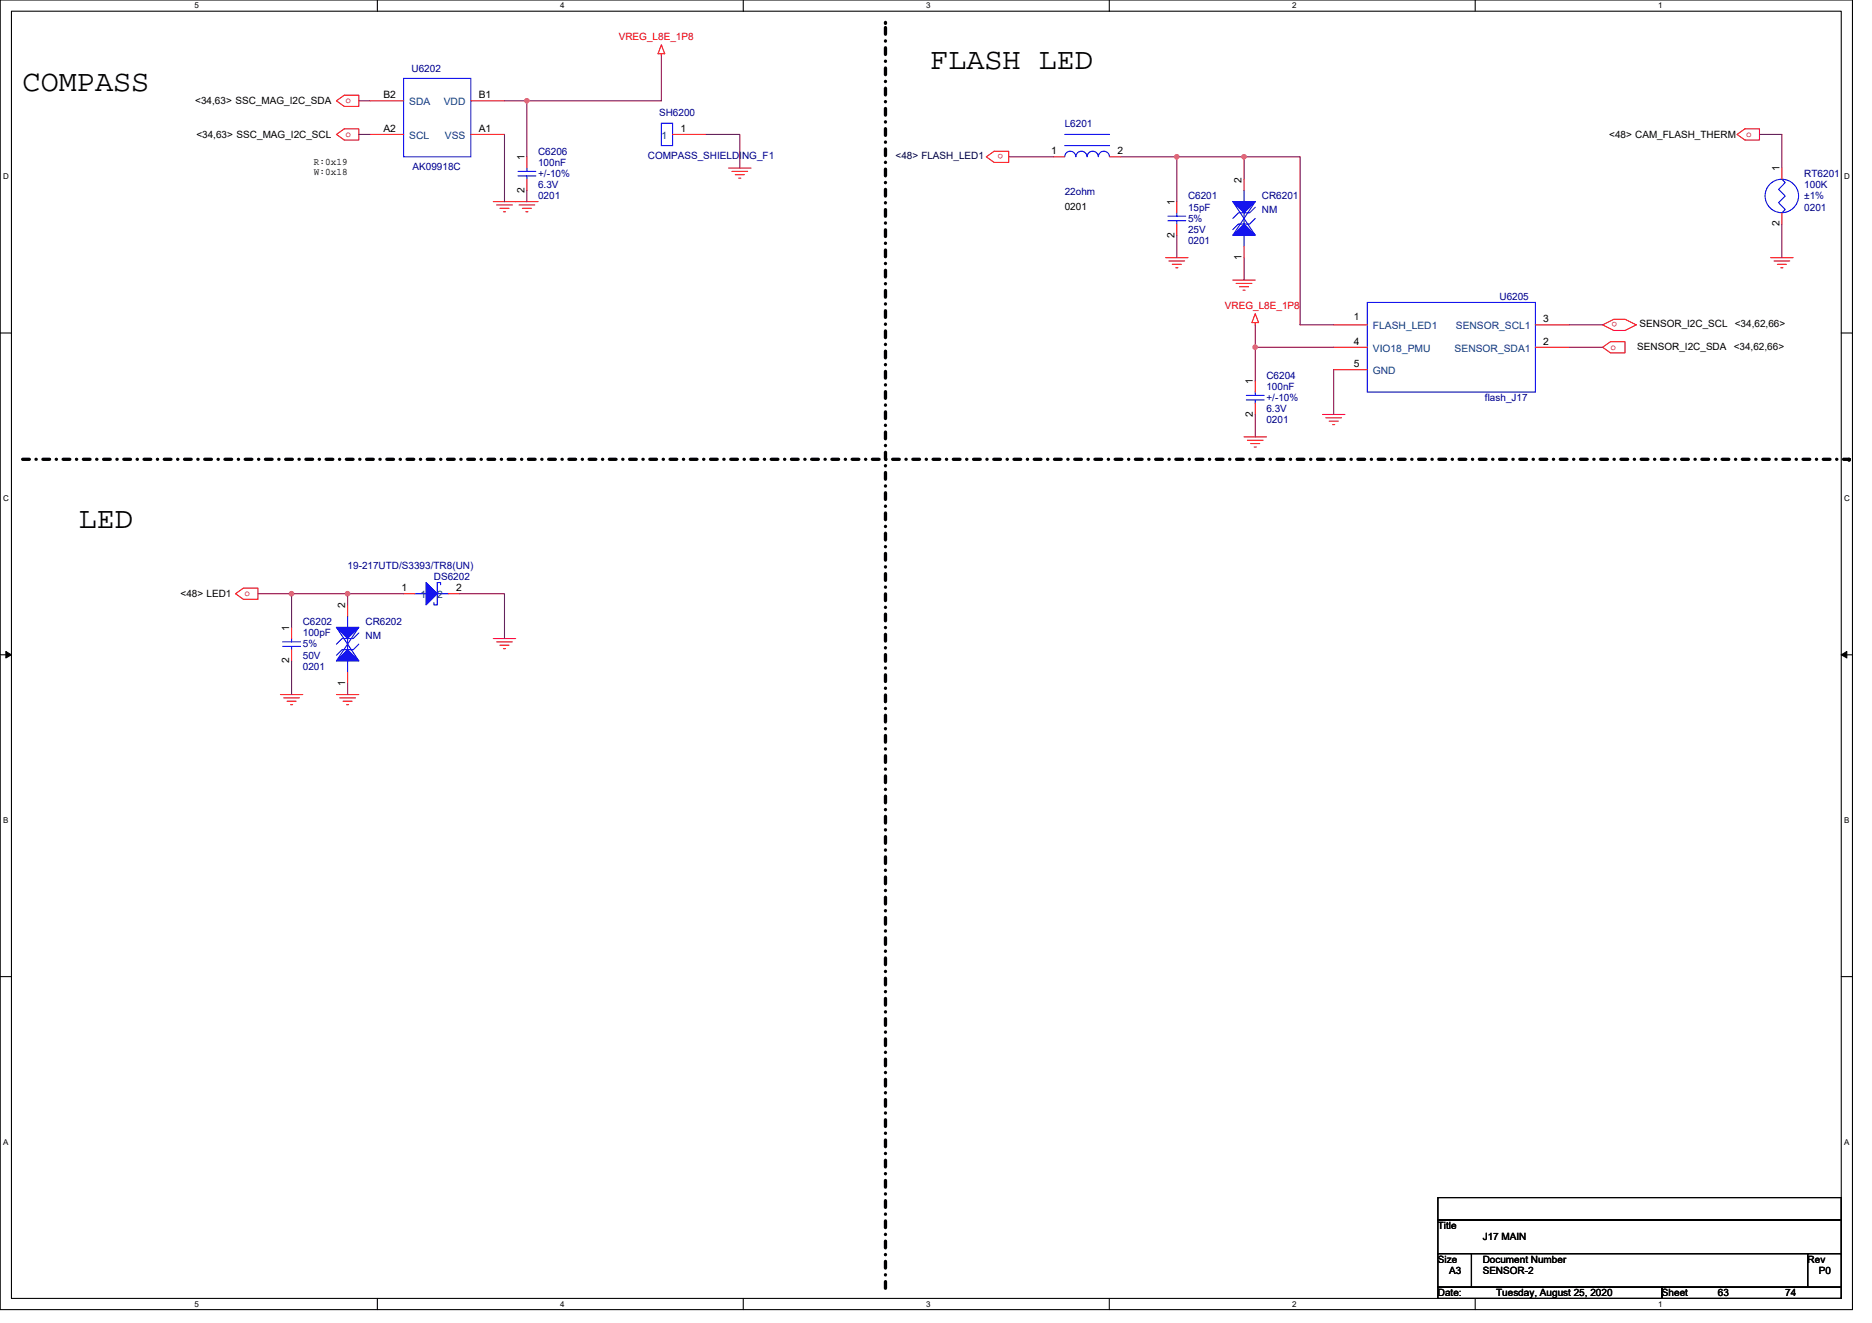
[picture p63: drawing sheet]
<svg xmlns="http://www.w3.org/2000/svg" width="297mm" height="210mm" viewBox="0 0 297 210" stroke-linecap="round" stroke-linejoin="round" font-family="sans-serif">
<defs><g id="words">
<g font-size="4.8">
<text x="147.6" y="10.9">FLASH LED</text>
<text x="3.6" y="14.5">COMPASS</text>
<text x="12.5" y="83.8">LED</text>
</g>
<g font-size="1.6" fill="#000080">
<text x="65.3" y="11.4">U6202</text>
<text x="104.6" y="18.5">SH6200</text>
<text x="168.9" y="20.1">L6201</text>
<text x="65.5" y="27">AK09918C</text>
<text x="85.4" y="24.5">C6206</text>
<text x="85.4" y="26.3">100nF</text>
<text x="85.4" y="29.9">6.3V</text>
<text x="85.4" y="28.1">+/-10%</text>
<text x="102.8" y="25.3">COMPASS_SHIELDING_F1</text>
<text x="286.3" y="28.1">RT6201</text>
<text x="286.3" y="29.9">100K</text>
<text x="85.4" y="31.6">0201</text>
<text x="168.9" y="30.9">22ohm</text>
<text x="188.5" y="31.6">C6201</text>
<text x="188.5" y="33.4">15pF</text>
<text x="188.5" y="35.2">5%</text>
<text x="200.2" y="31.6">CR6201</text>
<text x="200.2" y="33.8">NM</text>
<text x="286.3" y="31.6">±1%</text>
<text x="286.3" y="33.4">0201</text>
<text x="188.5" y="38.8">0201</text>
<text x="188.5" y="37">25V</text>
<text x="237.9" y="47.6">U6205</text>
<text x="201" y="60.1">C6204</text>
<text x="201" y="61.9">100nF</text>
<text x="201" y="65.4">6.3V</text>
<text x="201" y="63.6">+/-10%</text>
<text x="235.6" y="63.6">flash_J17</text>
<text x="201" y="67.2">0201</text>
<text x="55.2" y="90.3">19-217UTD/S3393/TR8(UN)</text>
<text x="68.9" y="92.1">DS6202</text>
<text x="48" y="99.2">C6202</text>
<text x="48" y="101">100pF</text>
<text x="58" y="99.2">CR6202</text>
<text x="58" y="101.3">NM</text>
<text x="48" y="106.3">0201</text>
<text x="48" y="104.5">50V</text>
<text x="48" y="102.8">5%</text>
</g>
<g font-size="1.6" fill="#f00">
<text x="98.2" y="6.4">VREG_L8E_1P8</text>
<text x="54.8" y="16.4">o</text>
<text x="54.8" y="21.7">o</text>
<text x="277" y="21.7">o</text>
<text x="159.2" y="24.5" transform="rotate(180 159.2 24.5)">o</text>
<text x="194.4" y="49.1">VREG_L8E_1P8</text>
<text x="256.6" y="51.1" transform="rotate(180 256.6 51.1)">o</text>
<text x="255.5" y="55.5">o</text>
<text x="38.8" y="94.6">o</text>
</g>
<g font-size="1.6">
<text x="31" y="16.5">&lt;34,63&gt; SSC_MAG_I2C_SDA</text>
<text x="60.8" y="15.6">B2</text>
<text x="76" y="15.6">B1</text>
<text x="31.2" y="21.9">&lt;34,63&gt; SSC_MAG_I2C_SCL</text>
<text x="60.8" y="21">A2</text>
<text x="76" y="21">A1</text>
<text x="108" y="21">1</text>
<text x="255.4" y="21.9">&lt;48&gt; CAM_FLASH_THERM</text>
<text x="49.8" y="26.1">R:0x19</text>
<text x="49.8" y="27.7">W:0x18</text>
<text x="83.2" y="25.4" transform="rotate(-90 83.2 25.4)">1</text>
<text x="166.8" y="24.5">1</text>
<text x="177.3" y="24.5">2</text>
<text x="197" y="29" transform="rotate(-90 197 29)">2</text>
<text x="282.4" y="27.2" transform="rotate(-90 282.4 27.2)">1</text>
<text x="83.2" y="30.6" transform="rotate(-90 83.2 30.6)">2</text>
<text x="168.9" y="33.3">0201</text>
<text x="186.3" y="32.5" transform="rotate(-90 186.3 32.5)">1</text>
<text x="282.4" y="35.9" transform="rotate(-90 282.4 35.9)">2</text>
<text x="186.3" y="37.7" transform="rotate(-90 186.3 37.7)">2</text>
<text x="197" y="41.3" transform="rotate(-90 197 41.3)">1</text>
<text x="214.8" y="50.8">1</text>
<text x="244.9" y="51.2">3</text>
<text x="260.2" y="51.9">SENSOR_I2C_SCL</text>
<text x="275.3" y="51.9">&lt;34,62,66&gt;</text>
<text x="214.8" y="54.7">4</text>
<text x="214.8" y="58.3">5</text>
<text x="244.9" y="54.7">2</text>
<text x="259.8" y="55.5">SENSOR_I2C_SDA</text>
<text x="275.1" y="55.5">&lt;34,62,66&gt;</text>
<text x="198.8" y="61" transform="rotate(-90 198.8 61)">1</text>
<text x="198.8" y="66.2" transform="rotate(-90 198.8 66.2)">2</text>
<text x="28.7" y="94.8">&lt;48&gt; LED1</text>
<text x="63.7" y="93.9">1</text>
<text x="72.4" y="93.9">2</text>
<text x="45.9" y="100.1" transform="rotate(-90 45.9 100.1)">1</text>
<text x="54.8" y="96.5" transform="rotate(-90 54.8 96.5)">2</text>
<text x="45.9" y="105.3" transform="rotate(-90 45.9 105.3)">2</text>
<text x="54.8" y="108.8" transform="rotate(-90 54.8 108.8)">1</text>
<text x="228.2" y="195.1">Title</text>
<text x="235.3" y="196.8">J17 MAIN</text>
<text x="228.2" y="200.4">Size</text>
<text x="229.9" y="202.2">A3</text>
<text x="235.3" y="200.4">Document Number</text>
<text x="235.3" y="202.2">SENSOR-2</text>
<text x="286.8" y="200.4">Rev</text>
<text x="288.6" y="202.2">P0</text>
<text x="228.2" y="205.7">Date:</text>
<text x="237.4" y="205.7">Tuesday, August 25, 2020</text>
<text x="263.7" y="205.7">Sheet</text>
<text x="272.6" y="205.7">63</text>
<text x="283.3" y="205.7">74</text>
</g>
<g font-size="1.6" fill="#004080">
<text x="64.9" y="16.7">SDA</text>
<text x="70.4" y="16.7">VDD</text>
<text x="64.9" y="22.1">SCL</text>
<text x="70.6" y="22.1">VSS</text>
<text x="104.9" y="22.1">1</text>
<text x="217.8" y="52.3">FLASH_LED1</text>
<text x="231" y="52.3">SENSOR_SCL1</text>
<text x="217.8" y="55.8">VIO18_PMU</text>
<text x="217.8" y="59.4">GND</text>
<text x="230.8" y="55.8">SENSOR_SDA1</text>
<text x="66.7" y="95">1</text>
<text x="69.4" y="95">2</text>
</g>
<text font-size="1.6" fill="#000040" x="142.1" y="25.3">&lt;48&gt; FLASH_LED1</text>
<g font-size="1.3">
<text x="30.8" y="1.3">5</text>
<text x="88.9" y="1.3">4</text>
<text x="147" y="1.3">3</text>
<text x="205" y="1.3">2</text>
<text x="263.1" y="1.3">1</text>
<text x=".5" y="28.4">D</text>
<text x="292.6" y="28.4">D</text>
<text x=".5" y="79.5">C</text>
<text x="292.6" y="79.5">C</text>
<text x=".5" y="130.6">B</text>
<text x="292.6" y="130.6">B</text>
<text x=".5" y="181.7">A</text>
<text x="292.6" y="181.7">A</text>
<text x="30.8" y="207.4">5</text>
<text x="88.9" y="207.4">4</text>
<text x="147" y="207.4">3</text>
<text x="205" y="207.4">2</text>
<text x="263.1" y="207.4">1</text>
</g>
</g></defs>
<path d="M0 0h293.9v207.9h-293.9zM1.8 1.8h290.4v204.3h-290.4z" fill="none" stroke="#000" stroke-width=".17"/>
<g fill="#fff">
<path d="M30.8 .2h.7v1.4h-.7z"/>
<path d="M30.8 206.3h.7v1.4h-.7z"/>
</g>
<path d="M59.9 0v1.8M59.9 206.1v1.8" fill="none" stroke="#000" stroke-width=".17"/>
<g fill="#fff">
<path d="M88.9 .2h.7v1.4h-.7z"/>
<path d="M88.9 206.3h.7v1.4h-.7z"/>
</g>
<path d="M117.9 0v1.8M117.9 206.1v1.8" fill="none" stroke="#000" stroke-width=".17"/>
<g fill="#fff">
<path d="M147 .2h.7v1.4h-.7z"/>
<path d="M147 206.3h.7v1.4h-.7z"/>
</g>
<path d="M176 0v1.8M176 206.1v1.8" fill="none" stroke="#000" stroke-width=".17"/>
<g fill="#fff">
<path d="M205 .2h.7v1.4h-.7z"/>
<path d="M205 206.3h.7v1.4h-.7z"/>
</g>
<path d="M234.1 0v1.8M234.1 206.1v1.8" fill="none" stroke="#000" stroke-width=".17"/>
<g fill="#fff">
<path d="M263.1 .2h.7v1.4h-.7z"/>
<path d="M263.1 206.3h.7v1.4h-.7z"/>
<path d="M.5 27.3h.9v1.4h-.9z"/>
<path d="M292.6 27.3h.9v1.4h-.9z"/>
<path d="M.5 78.4h.9v1.4h-.9z"/>
<path d="M292.6 78.4h.9v1.4h-.9z"/>
</g>
<path d="M0 52.9h1.8M292.2 52.9h1.7" fill="none" stroke="#000" stroke-width=".17"/>
<g fill="#fff">
<path d="M.5 129.5h.8v1.4h-.8z"/>
<path d="M292.6 129.5h.9v1.4h-.9z"/>
</g>
<path d="M0 103.9h1.8M292.2 103.9h1.7" fill="none" stroke="#000" stroke-width=".17"/>
<path d="M.9 103.4l.9 .5-.9 .5zM292.2 103.9l.8-.5v1z" fill="#000" stroke="#000" stroke-width=".16"/>
<g fill="#fff">
<path d="M.5 180.5h.8v1.4h-.8z"/>
<path d="M292.6 180.5h.9v1.4h-.9z"/>
</g>
<path d="M0 155h1.8M292.2 155h1.7M228.2 190.1h64v3.5h-64zM228.2 193.6h64v5.4h-64zM228.2 199h5.3v5.3h-5.3zM233.5 199h53.3v5.3h-53.3zM286.8 199h5.4v5.3h-5.4zM228.2 204.3h35.5v1.8h-35.5zM263.7 204.3h28.5v1.8h-28.5z" fill="none" stroke="#000" stroke-width=".17"/>
<path d="M140.5 3.6h.1M3.6 72.9h289.8M293.4 72.9h.1M140.5 204.5v-200.9" fill="none" stroke="#000" stroke-width=".53" stroke-dasharray="1.1 1.1 0 1.1"/>
<g fill="none" stroke="#f00" stroke-width=".17">
<path d="M53.4 16l1.2-.9h2.3v1.8h-2.3zM58.7 16h5.3M74.7 16h5.3M104.9 7.1l.6 1.4h-1.1zM104.9 8.5v.4M53.4 21.3l1.2-.9h2.3v1.8h-2.3zM58.7 21.3h5.3M74.7 21.3h5.3M78.3 32h7.1M78.8 32.5h2.5M79.3 33.1h1.5M79.9 33.6h.3"/>
<path d="M82.4 32.5h2.5M82.9 33.1h1.4M83.4 33.6h.4M83.6 24.9v1.8M83.6 28.4v1.8M106.7 21.3h5.4M115.6 26.7h3.6M116.1 27.2h2.5M116.7 27.7h1.4M117.2 28.3h.4M156.5 24.9l1.3-.9h2.3v1.8h-2.3zM167.2 24.9h1.7"/>
<path d="M176.1 24.9h1.7M186.7 32v1.8M186.7 35.6v1.7M197.4 39.1v1.8M197.4 28.4v1.8M275.6 21.3l1.3-.9h2.3v1.8h-2.3zM282.7 26.7v1.7M282.7 33.8v1.8M185 40.9h3.5M185.5 41.4h2.5M186 42h1.4M186.6 42.5h.3"/>
<path d="M195.6 44.4h3.6M196.1 45h2.5M196.7 45.5h1.4M197.2 46.1h.4M199.2 49.8l.5 1.4h-1.1zM199.2 51.2v.4M211.6 55.1h5.4M211.6 51.6h5.4M211.6 58.7h5.4M243.6 51.6h5.4M243.6 55.1h5.4M254.3 51.6l1.8-.9h1.7l1.8 .9-1.8 .9h-1.7z"/>
<path d="M254.3 55.1l1.2-.9h2.3v1.8h-2.3zM281 40.9h3.5M281.5 41.4h2.5M282 42h1.5M282.6 42.5h.3M197.4 69.3h3.6M197.9 69.9h2.5M198.5 70.4h1.4M199 71h.3M199.2 60.5v1.7M199.2 64v1.8M209.8 65.8h3.6"/>
<path d="M210.4 66.3h2.5M210.9 66.8h1.4M211.5 67.4h.3M37.4 94.2l1.2-.9h2.3v1.8h-2.3zM46.3 99.6v1.7M55.2 96v1.8M64 94.2h1.8M71.2 94.2h1.7M44.5 110.2h3.5M45 110.8h2.5M45.5 111.3h1.5M46.1 111.8h.3"/>
<path d="M46.3 103.1v1.8M53.4 110.2h3.5M53.9 110.8h2.5M54.4 111.3h1.5M55 111.8h.3M55.2 106.7v1.8M78.3 101.3h3.5M78.8 101.9h2.5M79.3 102.4h1.5M79.9 103h.3"/>
</g>
<g fill="none" stroke="#00f" stroke-width=".17">
<path d="M64 12.4h10.7v12.5h-10.7zM104.9 19.6h1.8v3.5h-1.8zM82.2 27.2h2.8M82.2 27.9h2.8M83.6 26.7v.5M83.6 27.9v.5M168.9 23.1h7.2M168.9 21.3h7.2M170.7 24.9a.88 .88 0 0 0-.9-.9 .88 .88 0 0 0-.9 .9M172.5 24.9a.88 .88 0 0 0-.9-.9 .88 .88 0 0 0-.9 .9M176 24.9a.89 .89 0 0 0-.8-.9 .89 .89 0 0 0-.9 .9 .88 .88 0 0 0-.9-.9 .88 .88 0 0 0-.9 .9M185.3 34.3h2.8"/>
<path d="M185.3 35h2.8M186.7 33.8v.5M186.7 35v.6M195.6 32l3.6 5.3M197.4 37.3v1.8M197.4 33.8v1.8M197.4 30.2v1.8M199.2 34.7l-.9 .9h-1.8l-.9 .8M199.2 32l-3.6 5.3M199.2 32.9l-.9 .9h-1.8l-.9 .9M282.7 28.4l.6 .6-1.1 1.1 1.1 1-1.1 1.1 1.1 1.1-.6 .5M217 48h26.6v14.2h-26.6z"/>
<path d="M197.8 62.8h2.8M197.8 63.5h2.8M199.2 62.2v.6M199.2 63.5v.5M53.4 99.6l3.5 5.3M55.2 97.8v1.8M56.9 99.6l-3.5 5.3M65.8 94.2h1.8M69.4 94.2h1.8M69.9 92.8v-.3h-.5v3.5h-.5v-.3M44.8 101.9h2.9M44.8 102.6h2.9"/>
<path d="M46.3 101.3v.6M46.3 102.6v.5M55.2 104.9v1.8M55.2 101.3v1.8M56.9 102.2l-.9 .9h-1.7l-.9 .9M56.9 100.5l-.9 .8h-1.7l-.9 .9"/>
<circle cx="282.7" cy="31.1" r="2.66"/>
</g>
<g fill="#00f" stroke="#00f" stroke-width=".17">
<path d="M67.6 92.5l1.8 1.7-1.8 1.8z" fill-rule="evenodd"/>
<path d="M197.4 35.6l1.8 1.7h-3.6z" fill-rule="evenodd"/>
<path d="M195.6 32h3.6l-1.8 1.8z" fill-rule="evenodd"/>
<path d="M55.2 103.1l1.7 1.8h-3.5z" fill-rule="evenodd"/>
<path d="M53.4 99.6h3.5l-1.7 1.7z" fill-rule="evenodd"/>
</g>
<g fill="none" stroke="#800040" stroke-width=".17">
<path d="M56.9 16h1.8M80 16h3.6M83.6 16v8.9M104.9 8.9v7.1h-21.3M56.9 21.3h1.8M80 21.3v10.7M83.6 30.2v1.8M112.1 21.3h5.3v5.4M160.1 24.9h7.1M177.8 24.9h8.9M186.7 24.9h10.7M186.7 37.3v3.6"/>
<path d="M186.7 24.9v7.1M197.4 24.9h8.9v26.7h5.3M197.4 24.9v3.5M279.2 21.3h3.5v5.4M282.7 35.6v5.3M197.4 40.9v3.5M199.2 51.6v3.5M199.2 55.1h12.4M199.2 55.1v5.4M211.6 58.7v7.1M249 55.1h5.3M249 51.6h5.3"/>
<path d="M199.2 65.8v3.5M40.9 94.2h5.4M55.2 94.2v1.8M55.2 94.2h8.8M55.2 94.2h-8.9v5.4M72.9 94.2h7.1v7.1M46.3 104.9v5.3M55.2 108.5v1.7"/>
</g>
<g fill="#f0f" stroke="#f0f" stroke-width=".17">
<circle cx="46.3" cy="94.2" r=".35"/>
<circle cx="55.1" cy="94.2" r=".35"/>
<circle cx="83.6" cy="16" r=".35"/>
<circle cx="186.7" cy="24.9" r=".35"/>
<circle cx="199.2" cy="55.1" r=".35"/>
<circle cx="197.4" cy="24.9" r=".35"/>
</g>
<use href="#words"/>
</svg>
